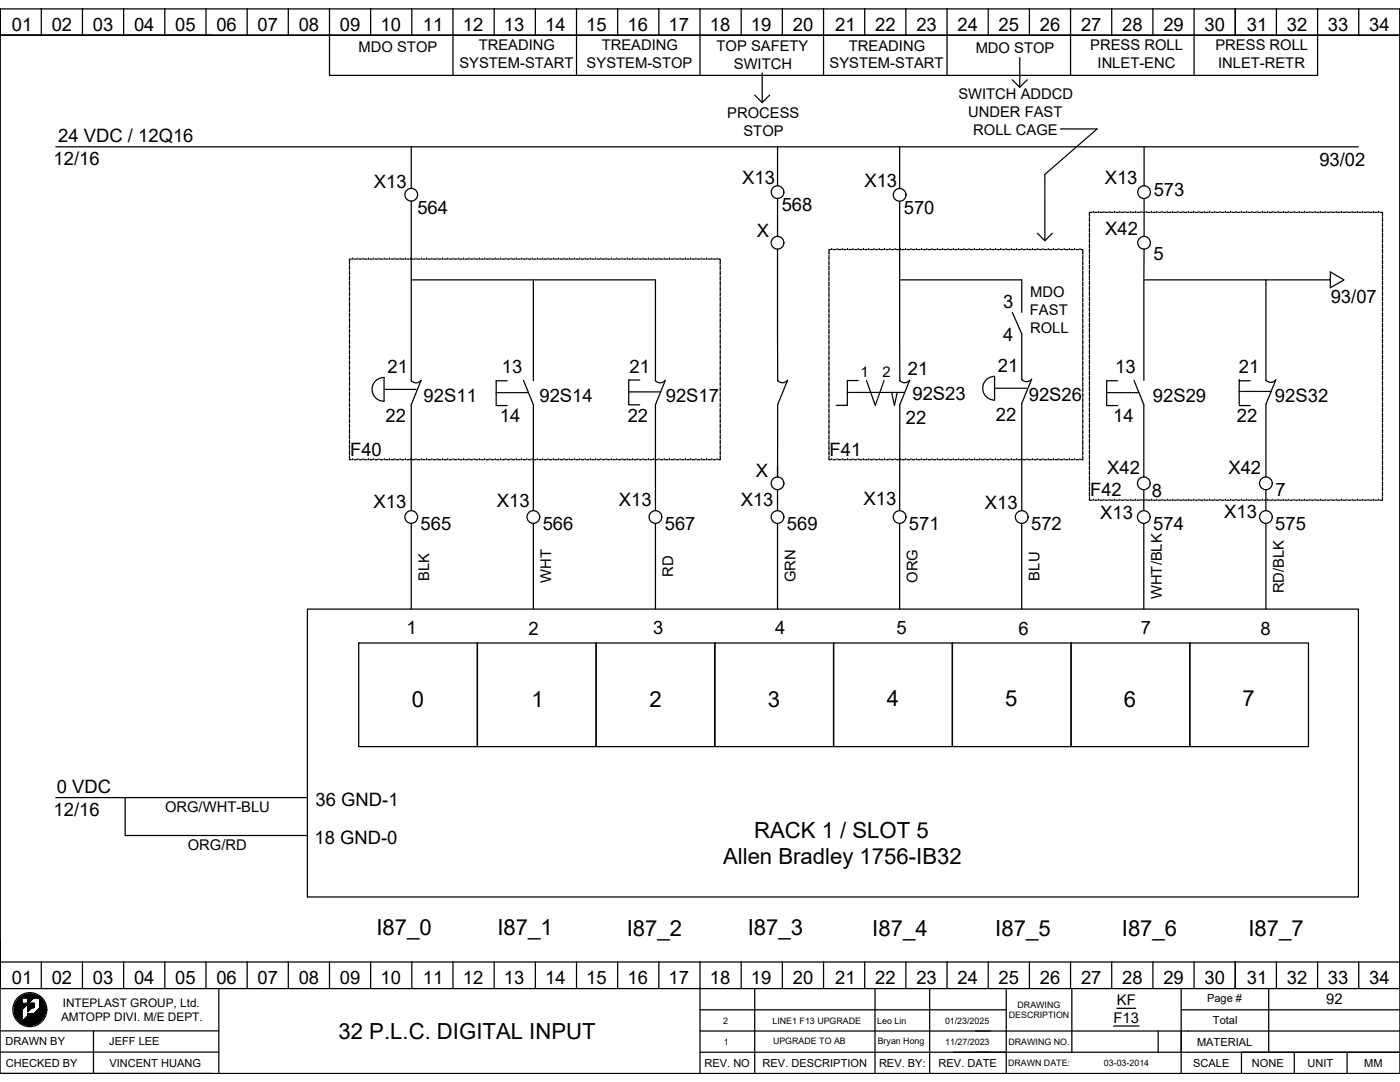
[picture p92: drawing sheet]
<svg xmlns="http://www.w3.org/2000/svg" width="279mm" height="216mm" viewBox="0 0 279 216" stroke-linecap="round" stroke-linejoin="round" font-family="sans-serif">
<defs><g id="words">
<g font-size="4.4">
<text x="82.2" y="141">0</text>
<text x="106.1" y="141">1</text>
<text x="129.6" y="141">2</text>
<text x="153.3" y="141">3</text>
<text x="177" y="141">4</text>
<text x="200.6" y="141">5</text>
<text x="224.3" y="141">6</text>
<text x="248" y="141">7</text>
<text x="150.5" y="167.1">RACK 1 / SLOT 5</text>
<text x="144.3" y="172.4">Allen Bradley 1756-IB32</text>
<text x="75.1" y="186.7">I87_0</text>
<text x="99.3" y="186.6">I87_1</text>
<text x="125.1" y="186.7">I87_2</text>
<text x="149.2" y="186.7">I87_3</text>
<text x="174.1" y="186.7">I87_4</text>
<text x="198.6" y="186.7">I87_5</text>
<text x="223.9" y="186.7">I87_6</text>
<text x="249.1" y="186.7">I87_7</text>
<text x="67.6" y="207.3">32 P.L.C. DIGITAL INPUT</text>
</g>
<g font-size="3.7">
<text x="2.3" y="6.2">01</text>
<text x="10.3" y="6.2">02</text>
<text x="18.5" y="6.2">03</text>
<text x="26.7" y="6.2">04</text>
<text x="34.9" y="6.2">05</text>
<text x="43.2" y="6.2">06</text>
<text x="51.4" y="6.2">07</text>
<text x="59.6" y="6.2">08</text>
<text x="67.8" y="6.2">09</text>
<text x="75.9" y="6.2">10</text>
<text x="84.4" y="6.2">11</text>
<text x="92.4" y="6.2">12</text>
<text x="100.6" y="6.2">13</text>
<text x="108.8" y="6.2">14</text>
<text x="117" y="6.2">15</text>
<text x="125.2" y="6.2">16</text>
<text x="133.4" y="6.2">17</text>
<text x="141.6" y="6.2">18</text>
<text x="149.9" y="6.2">19</text>
<text x="158.2" y="6.2">20</text>
<text x="166.7" y="6.2">21</text>
<text x="174.7" y="6.2">22</text>
<text x="182.9" y="6.2">23</text>
<text x="191.1" y="6.2">24</text>
<text x="199.3" y="6.2">25</text>
<text x="207.5" y="6.2">26</text>
<text x="215.7" y="6.2">27</text>
<text x="224" y="6.2">28</text>
<text x="232.2" y="6.2">29</text>
<text x="240.4" y="6.2">30</text>
<text x="248.8" y="6.2">31</text>
<text x="256.8" y="6.2">32</text>
<text x="265" y="6.2">33</text>
<text x="273.2" y="6.2">34</text>
<text x="11.6" y="28.4">24 VDC / 12Q16</text>
<text x="10.7" y="32.9">12/16</text>
<text x="263.3" y="33.2">93/02</text>
<text x="74.6" y="37.4">X13</text>
<text x="148.1" y="36.8">X13</text>
<text x="172.5" y="37.3">X13</text>
<text x="220.5" y="36.8">X13</text>
<text x="230.2" y="39.2">573</text>
<text x="83.3" y="42.7">564</text>
<text x="151" y="47.4">X</text>
<text x="156" y="42.2">568</text>
<text x="180.4" y="42.7">570</text>
<text x="220.6" y="46.8">X42</text>
<text x="230.2" y="51.9">5</text>
<text x="200.2" y="61.4">3</text>
<text x="265.6" y="60.5">93/07</text>
<text x="200.2" y="68">4</text>
<text x="77.3" y="74.4">21</text>
<text x="100.2" y="74.4">13</text>
<text x="125.7" y="74.4">21</text>
<text x="181.2" y="74.9">21</text>
<text x="199.2" y="74.1">21</text>
<text x="222.6" y="74.4">13</text>
<text x="247.2" y="74.4">21</text>
<text x="84.5" y="80.1">92S11</text>
<text x="107.7" y="80.1">92S14</text>
<text x="132.9" y="80.2">92S17</text>
<text x="182.1" y="79.9">92S23</text>
<text x="205.3" y="79.9">92S26</text>
<text x="230.1" y="80.1">92S29</text>
<text x="254.4" y="80.1">92S32</text>
<text x="76.9" y="84.2">22</text>
<text x="99.8" y="84.2">14</text>
<text x="125.3" y="84.3">22</text>
<text x="180.8" y="84.6">22</text>
<text x="198.8" y="84">22</text>
<text x="222.2" y="84.2">14</text>
<text x="246.8" y="84.2">22</text>
<text x="69.9" y="90.9">F40</text>
<text x="150.8" y="95.1">X</text>
<text x="165.6" y="90.9">F41</text>
<text x="221" y="94.5">X42</text>
<text x="245.2" y="94.5">X42</text>
<text x="74.5" y="101.4">X13</text>
<text x="99.2" y="101.1">X13</text>
<text x="123.5" y="101">X13</text>
<text x="147.8" y="100.9">X13</text>
<text x="172.3" y="100.8">X13</text>
<text x="196.6" y="101.6">X13</text>
<text x="217.5" y="99">F42</text>
<text x="229.9" y="99.1">8</text>
<text x="254.6" y="99.1">7</text>
<text x="83.9" y="105.8">565</text>
<text x="108.3" y="105.8">566</text>
<text x="132.7" y="105.8">567</text>
<text x="157" y="105.8">569</text>
<text x="181.4" y="105.8">571</text>
<text x="205.8" y="105.8">572</text>
<text x="219.6" y="103.5">X13</text>
<text x="230.1" y="105.8">574</text>
<text x="244.3" y="103.3">X13</text>
<text x="254.5" y="105.8">575</text>
<text x="81.1" y="126.6">1</text>
<text x="105.5" y="126.7">2</text>
<text x="130.3" y="126.6">3</text>
<text x="154.7" y="126.6">4</text>
<text x="178.9" y="126.6">5</text>
<text x="203.3" y="126.7">6</text>
<text x="227.7" y="126.6">7</text>
<text x="251.5" y="126.7">8</text>
<text x="11.4" y="158.3">0 VDC</text>
<text x="63" y="160.8">36 GND-1</text>
<text x="10.7" y="162.8">12/16</text>
<text x="62.7" y="168.4">18 GND-0</text>
<text x="2.3" y="196.4">01</text>
<text x="10.3" y="196.4">02</text>
<text x="18.5" y="196.4">03</text>
<text x="26.7" y="196.4">04</text>
<text x="34.9" y="196.4">05</text>
<text x="43.2" y="196.4">06</text>
<text x="51.4" y="196.4">07</text>
<text x="59.6" y="196.4">08</text>
<text x="67.8" y="196.4">09</text>
<text x="75.9" y="196.4">10</text>
<text x="84.4" y="196.4">11</text>
<text x="92.4" y="196.4">12</text>
<text x="100.6" y="196.4">13</text>
<text x="108.8" y="196.4">14</text>
<text x="117" y="196.4">15</text>
<text x="125.2" y="196.4">16</text>
<text x="133.4" y="196.4">17</text>
<text x="141.6" y="196.4">18</text>
<text x="149.9" y="196.4">19</text>
<text x="158.2" y="196.4">20</text>
<text x="166.7" y="196.4">21</text>
<text x="174.7" y="196.4">22</text>
<text x="182.9" y="196.4">23</text>
<text x="191.1" y="196.4">24</text>
<text x="199.3" y="196.4">25</text>
<text x="207.5" y="196.4">26</text>
<text x="215.7" y="196.4">27</text>
<text x="224" y="196.4">28</text>
<text x="232.2" y="196.4">29</text>
<text x="240.4" y="196.4">30</text>
<text x="248.8" y="196.4">31</text>
<text x="256.8" y="196.4">32</text>
<text x="265" y="196.4">33</text>
<text x="273.2" y="196.4">34</text>
</g>
<g font-size="2.9">
<text x="71.6" y="10.3">MDO STOP</text>
<text x="95.5" y="10">TREADING</text>
<text x="120.1" y="10">TREADING</text>
<text x="143" y="10.3">TOP SAFETY</text>
<text x="169.4" y="10.1">TREADING</text>
<text x="194.7" y="10.6">MDO STOP</text>
<text x="217.6" y="10">PRESS ROLL</text>
<text x="242.6" y="10">PRESS ROLL</text>
<text x="91.7" y="13.6">SYSTEM-START</text>
<text x="117.1" y="13.6">SYSTEM-STOP</text>
<text x="146.5" y="13.8">SWITCH</text>
<text x="165.6" y="13.7">SYSTEM-START</text>
<text x="219" y="13.5">INLET-ENC</text>
<text x="243.1" y="13.5">INLET-RETR</text>
<text x="145.2" y="23.6">PROCESS</text>
<text x="191.3" y="19.7">SWITCH ADDCD</text>
<text x="193.2" y="23.3">UNDER FAST</text>
<text x="148.4" y="27.1">STOP</text>
<text x="194.2" y="26.8">ROLL CAGE</text>
<text x="205.6" y="59.3">MDO</text>
<text x="205.6" y="62.9">FAST</text>
<text x="205.6" y="66.4">ROLL</text>
<text x="171.7" y="75.3">1</text>
<text x="176.1" y="75.2">2</text>
<text x="85.6" y="115.9" transform="rotate(-90 85.6 115.9)">BLK</text>
<text x="110" y="116.3" transform="rotate(-90 110 116.3)">WHT</text>
<text x="134.4" y="115.2" transform="rotate(-90 134.4 115.2)">RD</text>
<text x="158.8" y="116.2" transform="rotate(-90 158.8 116.2)">GRN</text>
<text x="183.1" y="116.3" transform="rotate(-90 183.1 116.3)">ORG</text>
<text x="207.5" y="115.8" transform="rotate(-90 207.5 115.8)">BLU</text>
<text x="231.9" y="119.5" transform="rotate(-90 231.9 119.5)">WHT/BLK</text>
<text x="256.2" y="118.4" transform="rotate(-90 256.2 118.4)">RD/BLK</text>
<text x="32.9" y="162.1">ORG/WHT-BLU</text>
<text x="37.5" y="169.7">ORG/RD</text>
<text x="222.9" y="200.6">KF</text>
<text x="264.7" y="200.4">92</text>
<text x="222.2" y="204.1">F13</text>
</g>
<g font-size="2.4">
<text x="12.2" y="203.7">AMTOPP DIVI. M/E DEPT.</text>
<text x="12.5" y="200.9">INTEPLAST GROUP, Ltd.</text>
</g>
<g font-size="2.2">
<text x="240.9" y="200">Page #</text>
<text x="1.1" y="208.6">DRAWN BY</text>
<text x="21.8" y="208.6">JEFF LEE</text>
<text x="238.9" y="208.6">MATERIAL</text>
<text x="242.1" y="204.4">Total</text>
<text x="1.1" y="212.9">CHECKED BY</text>
<text x="21.8" y="212.8">VINCENT HUANG</text>
<text x="140.6" y="212.9">REV. NO</text>
<text x="152.2" y="212.9">REV. DESCRIPTION</text>
<text x="175.4" y="212.9">REV. BY:</text>
<text x="187.3" y="212.9">REV. DATE</text>
<text x="238.1" y="212.9">SCALE</text>
<text x="249.8" y="212.9">NONE</text>
<text x="260.9" y="212.9">UNIT</text>
<text x="272.3" y="212.9">MM</text>
</g>
<g font-size="1.8">
<text x="201.3" y="203.2">DESCRIPTION</text>
<text x="203.1" y="201.1">DRAWING</text>
<text x="144.3" y="204.4">2</text>
<text x="144.4" y="208.5">1</text>
<text x="154.2" y="204.3">LINE1 F13 UPGRADE</text>
<text x="154.3" y="208.4">UPGRADE TO AB</text>
<text x="175.1" y="204.3">Leo Lin</text>
<text x="175.2" y="208.3">Bryan Hong</text>
<text x="188.6" y="204.3">01/23/2025</text>
<text x="188.6" y="208.4">11/27/2023</text>
<text x="201.3" y="208.5">DRAWING NO.</text>
<text x="201.2" y="212.7">DRAWN DATE:</text>
<text x="220.3" y="212.7">03-03-2014</text>
</g>
</g></defs>
<g fill="none" stroke="#000" stroke-width=".25">
<path d="M0 1.8h279.4v212.4h-279.4zM0 7v-5.2v5.2M0 7v185v-4.3M8.2 1.7v5.3M16.5 1.7v5.3M24.7 1.7v5.3M32.9 1.7v5.3M41.1 1.7v5.3M42.4 7h-42.4h279.4M49.3 1.7v5.3M57.5 1.7v5.3M65.8 1.7v13.3h197.2v-13.3"/>
<path d="M74 1.7v5.3M82.2 1.7v5.3M90.4 1.7v13.3M98.6 1.7v5.3M106.8 1.7v5.3M115.1 1.7v13.3M123.3 1.7v5.3M131.5 1.7v5.3M139.7 1.7v13.3M147.9 1.7v5.3M150.6 19l1.5 1.5M152.1 14.6v5.9l1.5-1.5"/>
<path d="M156.1 1.7v5.3M164.4 1.7v13.3M172.6 1.7v5.3M180.8 1.7v5.3M189 1.7v13.3M197.2 1.7v5.3M202 15.9l1.5 1.5 1.5-1.5M203.5 11.5v5.9M205.4 1.7v5.3M213.7 1.7v13.3M221.9 1.7v5.3M230.1 1.7v5.3"/>
<path d="M238.3 1.7v13.3M246.5 1.7v5.3M254.7 1.7v5.3M271.2 1.7v5.3M279.4 1.8v195.5h-279.4v-5.3h279.4M11.1 29.3h260M82.1 29.3v8.3M155.2 29.3v7.8M155.2 39.6v7.6M179.5 29.3v8.3M208.5 35.2v.2M208.5 35.6v.2"/>
<path d="M208.5 35.9v.3M208.5 36.3v.3M208.5 36.7v.3M208.5 37.1v.3M208.5 37.5v.3M208.5 37.9v.3M208.5 38.3v.3M208.5 38.7v.3M208.5 39.1v.3M208.5 39.5v.3M208.5 39.9v.3M208.8 34.6l-.3 .2v.2"/>
<path d="M209.1 34.3l-.2 .2M209.4 34.1l-.2 .1M209.7 33.8l-.2 .2M210 33.6l-.2 .1M210.3 33.3l-.2 .2M210.6 33l-.2 .2M210.9 32.8l-.2 .1M211.2 32.5l-.2 .2M211.4 32.3l-.1 .1M211.6 25.7h.3M211.7 32l-.1 .2M212 25.7h.3"/>
<path d="M212 31.7l-.2 .2M212.3 31.5l-.2 .1M212.4 25.7h.3M212.6 31.2l-.2 .2M212.8 25.7h.3M212.9 31l-.2 .1M213.2 25.7h.2M213.2 30.7l-.2 .2M213.5 30.4l-.2 .2M213.6 25.7h.2M213.8 30.2l-.2 .2M214 25.7h.2"/>
<path d="M214.1 29.9l-.2 .2M214.4 25.7h.2M214.4 29.7l-.2 .1M214.7 29.4l-.2 .2M214.8 25.7h.2M215 29.1l-.2 .2M215.2 25.7h.2M215.3 28.9l-.2 .2M215.6 25.7h.2M215.6 28.6l-.2 .2M215.9 28.4l-.2 .1M215.9 25.7h.3"/>
<path d="M216.2 28.1l-.2 .2M216.3 25.7h.3M216.5 27.8l-.2 .2M216.7 25.7h.3M216.8 27.6l-.2 .2M217.1 27.3l-.2 .2M217.1 25.7h.3M217.4 27.1l-.2 .1M217.5 25.7h.3M217.7 26.8l-.2 .2M217.9 25.7h.3M218 26.5l-.2 .2"/>
<path d="M218.3 26.3l-.2 .2M218.3 25.7h.3M218.6 26l-.2 .2M218.7 25.7h.2l-.2 .2M228.3 29.3v7.8M228.3 39.6v7.6M69.7 52.7h.1M69.7 53.8h.1M69.7 54.8h.1M69.7 55.9h.1M69.7 57h.1M69.7 58h.1"/>
<path d="M69.7 59.1h.1M69.7 53v.5M69.7 54.1v.5M69.7 55.1v.5M69.7 56.2v.5M69.7 57.2v.5M69.7 58.3v.5M69.7 59.3v.6M70.1 51.7h-.4v.8M70.4 51.7h.1M70.6 51.7h.6M71.4 51.7h.1"/>
<path d="M71.7 51.7h.5M72.5 51.7h.1M72.7 51.7h.6M73.5 51.7h.1M73.8 51.7h.5M74.6 51.7h.1M74.9 51.7h.5M75.6 51.7h.1M75.9 51.7h.5M76.7 51.7h.1M77 51.7h.5M77.8 51.7h.1"/>
<path d="M78 51.7h.5M78.8 51.7h.1M79.1 51.7h.5M79.9 51.7h.1M80.1 51.7h.6M80.9 51.7h.1M81.2 51.7h.5M82 51.7h.1M82.1 55.8v20.2a1.29 1.29 0 0 0 1.9-.1l-1.9 4.9v21.1M82.1 40.1v15.7h48.7v20.2a1.29 1.29 0 0 0 2-.1l-2 4.9v21.1M82.2 51.7h.6M83 51.7h.1"/>
<path d="M83.3 51.7h.5M84.1 51.7h.1M84.3 51.7h.6M85.1 51.7h.1M85.4 51.7h.5M86.2 51.7h.1M86.4 51.7h.6M87.2 51.7h.1M87.5 51.7h.5M88.3 51.7h.1M88.6 51.7h.5M89.3 51.7h.1"/>
<path d="M89.6 51.7h.5M90.4 51.7h.1M90.7 51.7h.5M91.5 51.7h.1M91.7 51.7h.5M92.5 51.7h.1M92.8 51.7h.5M93.6 51.7h.1M93.8 51.7h.6M94.6 51.7h.1M94.9 51.7h.5M95.7 51.7h.1"/>
<path d="M95.9 51.7h.6M96.7 51.7h.1M97 51.7h.5M97.8 51.7h.1M98 51.7h.6M98.8 51.7h.1M99.1 51.7h.5M99.9 51.7h.1M100.2 51.7h.5M100.9 51.7h.1M101.2 51.7h.5M102 51.7h.1"/>
<path d="M102.3 51.7h.5M103.1 51.7h.1M103.3 51.7h.5M104.1 51.7h.1M104.4 51.7h.5M105.2 51.7h.1M105.4 51.7h.5M106.2 51.7h.1M106.4 55.8v20.2M106.5 51.7h.5M107.3 51.7h.1M107.5 51.7h.6"/>
<path d="M108.3 51.7h.1M108.6 51.7h.5M109.4 51.7h.1M109.6 51.7h.6M110.4 51.7h.1M110.7 51.7h.5M111.5 51.7h.1M111.7 51.7h.6M112.5 51.7h.1M112.8 51.7h.5M113.6 51.7h.1M113.9 51.7h.5"/>
<path d="M114.6 51.7h.1M114.9 51.7h.5M115.7 51.7h.1M116 51.7h.5M116.8 51.7h.1M117 51.7h.5M117.8 51.7h.1M118.1 51.7h.5M118.9 51.7h.1M119.1 51.7h.6M119.9 51.7h.1M120.2 51.7h.5"/>
<path d="M121 51.7h.1M121.2 51.7h.6M122 51.7h.1M122.3 51.7h.5M123.1 51.7h.1M123.3 51.7h.6M124.1 51.7h.1M124.4 51.7h.5M125.2 51.7h.1M125.5 51.7h.5M126.2 51.7h.1M126.5 51.7h.5"/>
<path d="M127.3 51.7h.1M127.6 51.7h.5M128.4 51.7h.1M128.6 51.7h.5M129.4 51.7h.1M129.7 51.7h.5M130.5 51.7h.1M130.7 51.7h.6M131.5 51.7h.1M131.8 51.7h.5M132.6 51.7h.1M132.8 51.7h.6"/>
<path d="M133.6 51.7h.1M133.9 51.7h.5M134.7 51.7h.1M134.9 51.7h.6M135.7 51.7h.1M136 51.7h.5M136.8 51.7h.1M137 51.7h.6M137.8 51.7h.1M138.1 51.7h.5M138.9 51.7h.1M139.2 51.7h.5"/>
<path d="M139.9 51.7h.1M140.2 51.7h.5M141 51.7h.1M141.3 51.7h.5M142.1 51.7h.1M142.3 51.7h.5M143.1 51.7h.1M143.4 51.7h.3v.8M143.7 59.1h.1M143.7 58h.1M143.7 57h.1M143.7 55.9h.1"/>
<path d="M143.7 54.8h.1M143.7 53.8h.1M143.7 52.7h.1M143.7 53v.5M143.7 54.1v.5M143.7 55.1v.5M143.7 56.2v.5M143.7 57.2v.5M143.7 58.3v.5M143.7 59.3v.6M155.2 49.7v26.3a1.29 1.29 0 0 0 2-.1l-2 4.8v14.5M165.4 50.7h.1"/>
<path d="M165.4 51.8h.1M165.4 52.8h.1M165.4 53.9h.1M165.4 54.9h.1M165.4 56h.1M165.4 57.1h.1M165.4 58.1h.1M165.4 59.2h.1M165.4 51v.5M165.4 52v.6M165.4 53.1v.5M165.4 54.2v.5"/>
<path d="M165.4 55.2v.5M165.4 56.3v.5M165.4 57.3v.5M165.4 58.4v.5M165.4 59.4v.6M165.7 49.8h-.3v.7M166 49.8h.1M166.3 49.8h.5M167 49.8h.1M167.3 49.8h.5M168.1 49.8h.1M168.4 49.8h.5"/>
<path d="M169.2 49.8h.1M169.4 49.8h.5M170.2 49.8h.1M170.5 49.8h.5M171.3 49.8h.1M171.5 49.8h.6M172.3 49.8h.1M172.6 49.8h.5M173.4 49.8h.1M173.6 49.8h.6M174.4 49.8h.1M174.7 49.8h.5"/>
<path d="M175.5 49.8h.1M175.7 49.8h.6M176.5 49.8h.1M176.8 49.8h.5M177.6 49.8h.1M177.9 49.8h.5M178.6 49.8h.1M178.9 49.8h.5M179.5 40.2v15.4M179.7 49.8h.1M180 49.8h.5M180.8 49.8h.1"/>
<path d="M181 49.8h.5M181.8 49.8h.1M182.1 49.8h.5M182.9 49.8h.1M183.1 49.8h.5M183.9 49.8h.1M184.2 49.8h.5M185 49.8h.1M185.2 49.8h.6M186 49.8h.1M186.3 49.8h.5M187.1 49.8h.1"/>
<path d="M187.3 49.8h.6M188.1 49.8h.1M188.4 49.8h.5M189.2 49.8h.1M189.4 49.8h.6M190.2 49.8h.1M190.5 49.8h.5M191.3 49.8h.1M191.6 49.8h.5M192.3 49.8h.1M192.6 49.8h.5M193.4 49.8h.1"/>
<path d="M193.7 49.8h.5M194.5 49.8h.1M194.7 49.8h.5M195.5 49.8h.1M195.8 49.8h.5M196.6 49.8h.1M196.8 49.8h.6M197.6 49.8h.1M197.9 49.8h.5M198.7 49.8h.1M198.9 49.8h.6M199.7 49.8h.1"/>
<path d="M200 49.8h.5M200.8 49.8h.1M201 49.8h.6M201.8 49.8h.1M202.1 49.8h.5M202.9 49.8h.1M203.2 49.8h.5M203.9 49.8h.1M204.2 49.8h.5M205 49.8h.1M205.3 49.8h.5M206.1 49.8h.1"/>
<path d="M206.3 49.8h.5M207 46.5l1.5 1.5 1.5-1.5M207.1 49.8h.1M207.4 49.8h.5M208.2 49.8h.1M208.4 49.8h.6M208.5 40.3v.3M208.5 40.7v.3M208.5 41.1v.2M208.5 41.5v.2M208.5 41.9v.2M208.5 42.3v.2"/>
<path d="M208.5 42.7v.2M208.5 43.1v.2M208.5 43.5v.2M208.5 43.9v.2M208.5 44.2v.3M208.5 44.6v.3M208.5 45v.3M208.5 45.4v.3M208.5 45.8v.3M208.5 46.2v.3M208.5 46.6v.3M208.5 47v.3"/>
<path d="M208.5 47.4v.3M208.5 47.8v.2M209.2 49.8h.1M209.5 49.8h.5M210.3 49.8h.1M210.5 49.8h.6M211.3 49.8h.1M211.6 49.8h.5M212.4 49.8h.1M212.6 49.8h.6M213.4 49.8h.1M213.7 49.8h.5"/>
<path d="M214.5 49.8h.1M214.7 49.8h.6M215.5 49.8h.1M215.8 49.8h.3v.7M216.1 59.2h.1M216.1 58.1h.1M216.1 57.1h.1M216.1 56h.1M216.1 54.9h.1M216.1 53.9h.1M216.1 52.8h.1M216.1 51.8h.1"/>
<path d="M216.1 50.7h.1M216.1 51v.5M216.1 52v.6M216.1 53.1v.5M216.1 54.2v.5M216.1 55.2v.5M216.1 56.3v.5M216.1 57.3v.5M216.1 58.4v.5M216.1 59.4v.6M217.4 43.2h.1M217.4 44.2h.1"/>
<path d="M217.4 45.3h.1M217.4 46.3h.1M217.4 47.4h.1M217.4 48.4h.1M217.4 49.5h.1M217.4 50.5h.1M217.4 51.6h.1M217.4 52.6h.1M217.4 53.7h.1M217.4 54.8h.1M217.4 55.8h.1M217.4 56.9h.1"/>
<path d="M217.4 57.9h.1M217.4 59h.1M217.4 43.4v.5M217.4 44.5v.5M217.4 45.5v.6M217.4 46.6v.5M217.4 47.6v.6M217.4 48.7v.5M217.4 49.7v.6M217.4 50.8v.5M217.4 51.9v.5M217.4 52.9v.5"/>
<path d="M217.4 54v.5M217.4 55v.5M217.4 56.1v.5M217.4 57.1v.6M217.4 58.2v.5M217.4 59.2v.6M217.9 42.4h-.5v.5M218.2 42.4h.1M218.5 42.4h.5M219.3 42.4h.1M219.5 42.4h.5M220.3 42.4h.1"/>
<path d="M220.6 42.4h.5M221.4 42.4h.1M221.6 42.4h.6M222.4 42.4h.1M222.7 42.4h.5M223.5 42.4h.1M223.7 42.4h.6M224.5 42.4h.1M224.8 42.4h.5M225.6 42.4h.1M225.8 42.4h.6M226.6 42.4h.1"/>
<path d="M226.9 42.4h.5M227.7 42.4h.1M228 42.4h.5M228.3 49.7v5.9M228.7 42.4h.1M229 42.4h.5M229.8 42.4h.1M230.1 42.4h.5M230.8 42.4h.1M231.1 42.4h.5M231.9 42.4h.1M232.2 42.4h.5"/>
<path d="M233 42.4h.1M233.2 42.4h.5M234 42.4h.1M234.3 42.4h.5M235.1 42.4h.1M235.3 42.4h.6M236.1 42.4h.1M236.4 42.4h.5M237.2 42.4h.1M237.4 42.4h.6M238.2 42.4h.1M238.5 42.4h.5"/>
<path d="M239.3 42.4h.1M239.5 42.4h.6M240.3 42.4h.1M240.6 42.4h.5M241.4 42.4h.1M241.7 42.4h.5M242.4 42.4h.1M242.7 42.4h.5M243.5 42.4h.1M243.8 42.4h.5M244.6 42.4h.1M244.8 42.4h.5"/>
<path d="M245.6 42.4h.1M245.9 42.4h.5M246.7 42.4h.1M246.9 42.4h.6M247.7 42.4h.1M248 42.4h.5M248.8 42.4h.1M249 42.4h.6M249.8 42.4h.1M250.1 42.4h.5M250.9 42.4h.1M251.1 42.4h.6"/>
<path d="M251.9 42.4h.1M252.2 42.4h.5M252.6 55.8h-24.3v20.1M252.6 55.8v20.1a1.31 1.31 0 0 0 2-.1l-2 4.9v14.5M252.6 55.8h12.9v-1.5l2.7 1.5-2.7 1.6v-1.6M253 42.4h.1M253.3 42.4h.5M254 42.4h.1M254.3 42.4h.5M255.1 42.4h.1M255.4 42.4h.5M256.2 42.4h.1"/>
<path d="M256.4 42.4h.5M257.2 42.4h.1M257.5 42.4h.5M258.3 42.4h.1M258.5 42.4h.5M259.3 42.4h.1M259.6 42.4h.5M260.4 42.4h.1M260.6 42.4h.6M261.4 42.4h.1M261.7 42.4h.5M262.5 42.4h.1"/>
<path d="M262.7 42.4h.6M263.5 42.4h.1M263.8 42.4h.5M264.6 42.4h.1M264.8 42.4h.6M265.6 42.4h.1M265.9 42.4h.5M266.7 42.4h.1M267 42.4h.5M267.7 42.4h.1M268 42.4h.5M268.8 42.4h.1"/>
<path d="M269.1 42.4h.5M269.9 42.4h.1M270.1 42.4h.5M270.9 42.4h.1M271.2 42.4h.5M272 42.4h.1M272.2 42.4h.6M273 42.4h.1M273.3 42.4h.5M274.1 42.4h.1M274.3 42.4h.6M275.1 42.4h.1"/>
<path d="M275.4 42.4h.5v.5M275.9 59h.1M275.9 57.9h.1M275.9 56.9h.1M275.9 55.8h.1M275.9 54.8h.1M275.9 53.7h.1M275.9 52.6h.1M275.9 51.6h.1M275.9 50.5h.1M275.9 49.5h.1M275.9 48.4h.1"/>
<path d="M275.9 47.4h.1M275.9 46.3h.1M275.9 45.3h.1M275.9 44.2h.1M275.9 43.2h.1M275.9 43.4v.5M275.9 44.5v.5M275.9 45.5v.6M275.9 46.6v.5M275.9 47.6v.6M275.9 48.7v.5M275.9 49.7v.6"/>
<path d="M275.9 50.8v.5M275.9 51.9v.5M275.9 52.9v.5M275.9 54v.5M275.9 55v.5M275.9 56.1v.5M275.9 57.1v.6M275.9 58.2v.5M275.9 59.2v.6M69.7 60.1h.1M69.7 61.2h.1M69.7 62.2h.1"/>
<path d="M69.7 63.3h.1M69.7 64.3h.1M69.7 65.4h.1M69.7 66.4h.1M69.7 67.5h.1M69.7 68.5h.1M69.7 69.6h.1M69.7 70.7h.1M69.7 71.7h.1M69.7 72.8h.1M69.7 73.8h.1M69.7 74.9h.1"/>
<path d="M69.7 75.9h.1M69.7 77h.1M69.7 78h.1M69.7 79.1h.1M69.7 60.4v.5M69.7 61.4v.6M69.7 62.5v.5M69.7 63.5v.6M69.7 64.6v.5M69.7 65.6v.6M69.7 66.7v.5M69.7 67.8v.5"/>
<path d="M69.7 68.8v.5M69.7 69.9v.5M69.7 70.9v.5M69.7 72v.5M69.7 73v.6M69.7 74.1v.5M69.7 75.1v.6M69.7 76.2v.5M69.7 77.2v.6M69.7 78.3v.5M69.7 79.4v.5M74.9 76.1a2.37 2.37 0 0 1 1.7-.8v4.8a2.37 2.37 0 0 1-2.1-1.4 2.37 2.37 0 0 1 .4-2.6z"/>
<path d="M76.6 77.7h.2M77 77.7h.2M77.4 77.7h.2M77.7 77.7h.3M78.1 77.7h.3M78.5 77.7h.3M78.9 77.7h.3M79.3 77.7h.3M79.7 77.7h.3M80.1 77.7h.3M80.5 77.7h.3M80.9 77.7h.3"/>
<path d="M81.3 77.7h.3M81.7 77.7h.3M82.1 77.7h.3M82.5 77.7h.3M82.9 77.7h.2M99 78.3h.2M99.3 78.3h.3M99.7 78.3h.3M100.1 78.3h.3M100.5 78.3h.3M100.9 78.3h.3M101.2 76h-2.2v4.9h2.2"/>
<path d="M101.3 78.3h.3M101.7 78.3h.3M102.1 78.3h.3M102.5 78.3h.3M102.9 78.3h.2M103.3 78.3h.2M103.7 78.3h.2M104.1 78.3h.2M104.5 78.3h.2M104.5 75.9l1.9 4.9v21.1M104.9 78.3h.2M105.3 78.3h.1"/>
<path d="M125.5 78.2h.1M125.8 78.2h.2M126.2 78.2h.2M126.6 78.2h.2M127 78.2h.2M127.4 78.2h.2M127.7 75.8h-2.2v5h2.2M127.8 78.2h.2M128.1 78.2h.3M128.5 78.2h.3M128.9 78.2h.3M129.3 78.2h.3"/>
<path d="M129.7 78.2h.3M130.1 78.2h.3M130.5 78.2h.3M130.9 78.2h.3M131.3 78.2h.3M131.7 78.2h.2M143.7 79.1h.1M143.7 78h.1M143.7 77h.1M143.7 75.9h.1M143.7 74.9h.1M143.7 73.8h.1"/>
<path d="M143.7 72.8h.1M143.7 71.7h.1M143.7 70.7h.1M143.7 69.6h.1M143.7 68.5h.1M143.7 67.5h.1M143.7 66.4h.1M143.7 65.4h.1M143.7 64.3h.1M143.7 63.3h.1M143.7 62.2h.1M143.7 61.2h.1"/>
<path d="M143.7 60.1h.1M143.7 60.4v.5M143.7 61.4v.6M143.7 62.5v.5M143.7 63.5v.6M143.7 64.6v.5M143.7 65.6v.6M143.7 66.7v.5M143.7 67.8v.5M143.7 68.8v.5M143.7 69.9v.5M143.7 70.9v.5"/>
<path d="M143.7 72v.5M143.7 73v.6M143.7 74.1v.5M143.7 75.1v.6M143.7 76.2v.5M143.7 77.2v.6M143.7 78.3v.5M143.7 79.4v.5M165.4 60.2h.1M165.4 61.3h.1M165.4 62.3h.1M165.4 63.4h.1"/>
<path d="M165.4 64.4h.1M165.4 65.5h.1M165.4 66.5h.1M165.4 67.6h.1M165.4 68.7h.1M165.4 69.7h.1M165.4 70.8h.1M165.4 71.8h.1M165.4 72.9h.1M165.4 73.9h.1M165.4 75h.1M165.4 76h.1"/>
<path d="M165.4 77.1h.1M165.4 78.1h.1M165.4 79.2h.1M165.4 60.5v.5M165.4 61.5v.6M165.4 62.6v.5M165.4 63.6v.6M165.4 64.7v.5M165.4 65.8v.5M165.4 66.8v.5M165.4 67.9v.5M165.4 68.9v.5"/>
<path d="M165.4 70v.5M165.4 71v.6M165.4 72.1v.5M165.4 73.1v.6M165.4 74.2v.5M165.4 75.2v.6M165.4 76.3v.5M165.4 77.3v.6M165.4 78.4v.5M165.4 79.5v.5M169.1 78.3h.3M169.6 78.3h.2"/>
<path d="M170 78.3h.2M170.4 78.3h.2M170.7 78.3h.3M171.1 78.3h.3M171.3 75.9h-2.2v5h-2.2M171.5 78.3h.3M171.9 78.3h.3M172.3 78.3h.3M172.7 78.3h.3M172.9 75.9l1.8 5v-.2M173.1 78.3h.3M173.5 78.3h.3"/>
<path d="M173.9 78.3h.3M174.3 78.3h.3M174.7 78.3h.3M175 80l-.1 .2M175.1 78.3h.3M175.1 79.6v.2M175.3 79.2l-.1 .3M175.4 78.8l-.1 .3M175.5 78.3h.3M175.5 78.5l-.1 .2M175.7 78.1l-.1 .2M175.8 77.7l-.1 .3"/>
<path d="M175.9 78.3h.2M175.9 77.4l-.1 .2M176.1 77l-.1 .2M176.2 76.6l-.1 .3M176.3 78.3h.2M176.3 76.2l-.1 .3M176.4 75.9v.2M176.7 78.3h.2M177.1 78.3h.2M177.5 78.3h.2M177.9 78.3h.2M177.9 78.3l.6 2.6 .6-2.6h.2"/>
<path d="M178.3 78.3h.2M178.7 78.3h.2M179.4 78.3h.3M179.8 78.3h.3M180.2 78.3h.4M196.7 75.9a2.37 2.37 0 0 1 1.8-.8v4.7a2.37 2.37 0 0 1-2.2-1.4 2.37 2.37 0 0 1 .4-2.5zM198.5 77.5h.2M198.8 77.5h.3M199.2 77.5h.3M199.6 77.5h.3M200 77.5h.2M200.4 77.5h.2"/>
<path d="M200.8 77.5h.2M201.2 77.5h.2M201.6 77.5h.2M202 77.5h.2M202 62.3l1.9 4.3v9.1a1.29 1.29 0 0 0 2 0M202.4 77.5h.2M202.8 77.5h.2M203.1 77.5h.3M203.5 77.5h.3M203.9 62.3v-6.5h-24.4l.1 20.2a1.3 1.3 0 0 0 1.9-.1l-1.9 4.8-.1 21.2M203.9 77.5h.3M204.3 77.5h.3"/>
<path d="M204.7 77.5h.2M205.9 75.7l-2 4.8v21.4M216.1 79.2h.1M216.1 78.1h.1M216.1 77.1h.1M216.1 76h.1M216.1 75h.1M216.1 73.9h.1M216.1 72.9h.1M216.1 71.8h.1M216.1 70.8h.1M216.1 69.7h.1"/>
<path d="M216.1 68.7h.1M216.1 67.6h.1M216.1 66.5h.1M216.1 65.5h.1M216.1 64.4h.1M216.1 63.4h.1M216.1 62.3h.1M216.1 61.3h.1M216.1 60.2h.1M216.1 60.5v.5M216.1 61.5v.6M216.1 62.6v.5"/>
<path d="M216.1 63.6v.6M216.1 64.7v.5M216.1 65.8v.5M216.1 66.8v.5M216.1 67.9v.5M216.1 68.9v.5M216.1 70v.5M216.1 71v.6M216.1 72.1v.5M216.1 73.1v.6M216.1 74.2v.5M216.1 75.2v.6"/>
<path d="M216.1 76.3v.5M216.1 77.3v.6M216.1 78.4v.5M216.1 79.5v.5M217.4 60h.1M217.4 61.1h.1M217.4 62.1h.1M217.4 63.2h.1M217.4 64.2h.1M217.4 65.3h.1M217.4 66.3h.1M217.4 67.4h.1"/>
<path d="M217.4 68.5h.1M217.4 69.5h.1M217.4 70.6h.1M217.4 71.6h.1M217.4 72.7h.1M217.4 73.7h.1M217.4 74.8h.1M217.4 75.8h.1M217.4 76.9h.1M217.4 77.9h.1M217.4 79h.1M217.4 60.3v.5"/>
<path d="M217.4 61.3v.6M217.4 62.4v.5M217.4 63.4v.6M217.4 64.5v.5M217.4 65.6v.5M217.4 66.6v.5M217.4 67.7v.5M217.4 68.7v.5M217.4 69.8v.5M217.4 70.8v.6M217.4 71.9v.5M217.4 72.9v.6"/>
<path d="M217.4 74v.5M217.4 75v.6M217.4 76.1v.5M217.4 77.2v.5M217.4 78.2v.5M217.4 79.3v.5M220.9 78.3h.1M221.2 78.3h.2M221.6 78.3h.2M222 78.3h.2M222.3 78.3h.3M222.7 78.3h.3"/>
<path d="M223 76h-2.1v4.9h2.1M223.1 78.3h.3M223.5 78.3h.3M223.9 78.3h.3M224.3 78.3h.3M224.7 78.3h.3M225.1 78.3h.3M225.5 78.3h.3M225.9 78.3h.3M226.3 78.3h.3M226.3 75.9l2 4.9v14.4M226.7 78.3h.3"/>
<path d="M227.1 78.3h.2M247.3 78.1h.2M247.3 76h2.2M247.3 75.7v5M247.6 78.1h.3M248 78.1h.3M248.4 78.1h.3M248.8 78.1h.3M249.2 78.1h.3M249.6 78.1h.3M250 78.1h.2M250.4 78.1h.2"/>
<path d="M250.8 78.1h.2M251.2 78.1h.2M251.6 78.1h.2M252 78.1h.2M252.4 78.1h.2M252.8 78.1h.2M253.1 78.1h.3M253.5 78.1h.2M275.9 79h.1M275.9 77.9h.1M275.9 76.9h.1M275.9 75.8h.1"/>
<path d="M275.9 74.8h.1M275.9 73.7h.1M275.9 72.7h.1M275.9 71.6h.1M275.9 70.6h.1M275.9 69.5h.1M275.9 68.5h.1M275.9 67.4h.1M275.9 66.3h.1M275.9 65.3h.1M275.9 64.2h.1M275.9 63.2h.1"/>
<path d="M275.9 62.1h.1M275.9 61.1h.1M275.9 60h.1M275.9 60.3v.5M275.9 61.3v.6M275.9 62.4v.5M275.9 63.4v.6M275.9 64.5v.5M275.9 65.6v.5M275.9 66.6v.5M275.9 67.7v.5M275.9 68.7v.5"/>
<path d="M275.9 69.8v.5M275.9 70.8v.6M275.9 71.9v.5M275.9 72.9v.6M275.9 74v.5M275.9 75v.6M275.9 76.1v.5M275.9 77.2v.5M275.9 78.2v.5M275.9 79.3v.5M69.7 80.1h.1M69.7 81.2h.1"/>
<path d="M69.7 82.3h.1M69.7 83.3h.1M69.7 84.4h.1M69.7 85.4h.1M69.7 86.5h.1M69.7 87.5h.1M69.7 88.6h.1M69.7 89.6h.1M69.7 90.7h.1M69.7 91v.7h.4M69.7 80.4v.5M69.7 81.5v.5"/>
<path d="M69.7 82.5v.5M69.7 83.6v.5M69.7 84.6v.6M69.7 85.7v.5M69.7 86.7v.6M69.7 87.8v.5M69.7 88.8v.6M69.7 89.9v.5M70.4 91.7h.1M70.6 91.7h.6M71.4 91.7h.1M71.7 91.7h.5"/>
<path d="M72.5 91.7h.1M72.7 91.7h.6M73.5 91.7h.1M73.8 91.7h.5M74.6 91.7h.1M74.9 91.7h.5M75.6 91.7h.1M75.9 91.7h.5M76.7 91.7h.1M77 91.7h.5M77.8 91.7h.1M78 91.7h.5"/>
<path d="M78.8 91.7h.1M79.1 91.7h.5M79.9 91.7h.1M80.1 91.7h.6M80.9 91.7h.1M81.2 91.7h.5M82 91.7h.1M82.2 91.7h.6M83 91.7h.1M83.3 91.7h.5M84.1 91.7h.1M84.3 91.7h.6"/>
<path d="M85.1 91.7h.1M85.4 91.7h.5M86.2 91.7h.1M86.4 91.7h.6M87.2 91.7h.1M87.5 91.7h.5M88.3 91.7h.1M88.6 91.7h.5M89.3 91.7h.1M89.6 91.7h.5M90.4 91.7h.1M90.7 91.7h.5"/>
<path d="M91.5 91.7h.1M91.7 91.7h.5M92.5 91.7h.1M92.8 91.7h.5M93.6 91.7h.1M93.8 91.7h.6M94.6 91.7h.1M94.9 91.7h.5M95.7 91.7h.1M95.9 91.7h.6M96.7 91.7h.1M97 91.7h.5"/>
<path d="M97.8 91.7h.1M98 91.7h.6M98.8 91.7h.1M99.1 91.7h.5M99.9 91.7h.1M100.2 91.7h.5M100.9 91.7h.1M101.2 91.7h.5M102 91.7h.1M102.3 91.7h.5M103.1 91.7h.1M103.3 91.7h.5"/>
<path d="M104.1 91.7h.1M104.4 91.7h.5M105.2 91.7h.1M105.4 91.7h.5M106.2 91.7h.1M106.5 91.7h.5M107.3 91.7h.1M107.5 91.7h.6M108.3 91.7h.1M108.6 91.7h.5M109.4 91.7h.1M109.6 91.7h.6"/>
<path d="M110.4 91.7h.1M110.7 91.7h.5M111.5 91.7h.1M111.7 91.7h.6M112.5 91.7h.1M112.8 91.7h.5M113.6 91.7h.1M113.9 91.7h.5M114.6 91.7h.1M114.9 91.7h.5M115.7 91.7h.1M116 91.7h.5"/>
<path d="M116.8 91.7h.1M117 91.7h.5M117.8 91.7h.1M118.1 91.7h.5M118.9 91.7h.1M119.1 91.7h.6M119.9 91.7h.1M120.2 91.7h.5M121 91.7h.1M121.2 91.7h.6M122 91.7h.1M122.3 91.7h.5"/>
<path d="M123.1 91.7h.1M123.3 91.7h.6M124.1 91.7h.1M124.4 91.7h.5M125.2 91.7h.1M125.5 91.7h.5M126.2 91.7h.1M126.5 91.7h.5M127.3 91.7h.1M127.6 91.7h.5M128.4 91.7h.1M128.6 91.7h.5"/>
<path d="M129.4 91.7h.1M129.7 91.7h.5M130.5 91.7h.1M130.7 91.7h.6M131.5 91.7h.1M131.8 91.7h.5M132.6 91.7h.1M132.8 91.7h.6M133.6 91.7h.1M133.9 91.7h.5M134.7 91.7h.1M134.9 91.7h.6"/>
<path d="M135.7 91.7h.1M136 91.7h.5M136.8 91.7h.1M137 91.7h.6M137.8 91.7h.1M138.1 91.7h.5M138.9 91.7h.1M139.2 91.7h.5M139.9 91.7h.1M140.2 91.7h.5M141 91.7h.1M141.3 91.7h.5"/>
<path d="M142.1 91.7h.1M142.3 91.7h.5M143.1 91.7h.1M143.7 90.7h.1M143.7 89.6h.1M143.7 88.6h.1M143.7 87.5h.1M143.7 86.5h.1M143.7 85.4h.1M143.7 84.4h.1M143.7 83.3h.1M143.7 82.3h.1"/>
<path d="M143.7 81.2h.1M143.7 80.1h.1M143.7 80.4v.5M143.7 81.5v.5M143.7 82.5v.5M143.7 83.6v.5M143.7 84.6v.6M143.7 85.7v.5M143.7 86.7v.6M143.7 87.8v.5M143.7 88.8v.6M143.7 89.9v.5"/>
<path d="M143.7 91v.7h-.3M155.2 97.7v4.2M165.4 80.2h.1M165.4 81.3h.1M165.4 82.4h.1M165.4 83.4h.1M165.4 84.5h.1M165.4 85.5h.1M165.4 86.6h.1M165.4 87.6h.1M165.4 88.7h.1M165.4 89.7h.1"/>
<path d="M165.4 90.8h.1M165.4 91.1v.6h.3M165.4 80.5v.5M165.4 81.6v.5M165.4 82.6v.5M165.4 83.7v.5M165.4 84.7v.6M165.4 85.8v.5M165.4 86.8v.6M165.4 87.9v.5M165.4 88.9v.6M165.4 90v.5"/>
<path d="M166 91.7h.1M166.3 91.7h.5M167 91.7h.1M167.3 91.7h.5M168.1 91.7h.1M168.4 91.7h.5M169.2 91.7h.1M169.4 91.7h.5M170.2 91.7h.1M170.5 91.7h.5M171.3 91.7h.1M171.5 91.7h.6"/>
<path d="M172.3 91.7h.1M172.6 91.7h.5M173.4 91.7h.1M173.6 91.7h.6M174.4 91.7h.1M174.7 91.7h.5M174.9 80.3l-.1 .3M175.5 91.7h.1M175.7 91.7h.6M176.5 91.7h.1M176.8 91.7h.5M177.6 91.7h.1"/>
<path d="M177.9 91.7h.5M178.6 91.7h.1M178.9 91.7h.5M179.7 91.7h.1M180 91.7h.5M180.8 91.7h.1M181 91.7h.5M181.8 91.7h.1M182.1 91.7h.5M182.9 91.7h.1M183.1 91.7h.5M183.9 91.7h.1"/>
<path d="M184.2 91.7h.5M185 91.7h.1M185.2 91.7h.6M186 91.7h.1M186.3 91.7h.5M187.1 91.7h.1M187.3 91.7h.6M188.1 91.7h.1M188.4 91.7h.5M189.2 91.7h.1M189.4 91.7h.6M190.2 91.7h.1"/>
<path d="M190.5 91.7h.5M191.3 91.7h.1M191.6 91.7h.5M192.3 91.7h.1M192.6 91.7h.5M193.4 91.7h.1M193.7 91.7h.5M194.5 91.7h.1M194.7 91.7h.5M195.5 91.7h.1M195.8 91.7h.5M196.6 91.7h.1"/>
<path d="M196.8 91.7h.6M197.6 91.7h.1M197.9 91.7h.5M198.7 91.7h.1M198.9 91.7h.6M199.7 91.7h.1M200 91.7h.5M200.8 91.7h.1M201 91.7h.6M201.8 91.7h.1M202.1 91.7h.5M202.9 91.7h.1"/>
<path d="M203.2 91.7h.5M203.9 91.7h.1M204.2 91.7h.5M205 91.7h.1M205.3 91.7h.5M206.1 91.7h.1M206.3 91.7h.5M207.1 91.7h.1M207.4 91.7h.5M208.2 91.7h.1M208.4 91.7h.6M209.2 91.7h.1"/>
<path d="M209.5 91.7h.5M210.3 91.7h.1M210.5 91.7h.6M211.3 91.7h.1M211.6 91.7h.5M212.4 91.7h.1M212.6 91.7h.6M213.4 91.7h.1M213.7 91.7h.5M214.5 91.7h.1M214.7 91.7h.6M215.5 91.7h.1"/>
<path d="M216.1 90.8h.1M216.1 89.7h.1M216.1 88.7h.1M216.1 87.6h.1M216.1 86.6h.1M216.1 85.5h.1M216.1 84.5h.1M216.1 83.4h.1M216.1 82.4h.1M216.1 81.3h.1M216.1 80.2h.1M216.1 91.1v.6h-.3"/>
<path d="M216.1 80.5v.5M216.1 81.6v.5M216.1 82.6v.5M216.1 83.7v.5M216.1 84.7v.6M216.1 85.8v.5M216.1 86.8v.6M216.1 87.9v.5M216.1 88.9v.6M216.1 90v.5M217.4 80.1h.1M217.4 81.1h.1"/>
<path d="M217.4 82.2h.1M217.4 83.2h.1M217.4 84.3h.1M217.4 85.3h.1M217.4 86.4h.1M217.4 87.4h.1M217.4 88.5h.1M217.4 89.5h.1M217.4 90.6h.1M217.4 91.7h.1M217.4 92.7h.1M217.4 93.8h.1"/>
<path d="M217.4 94.8h.1M217.4 95.9h.1M217.4 96.9h.1M217.4 98h.1M217.4 99h.1M217.4 99.3v.5h.5M217.4 80.3v.5M217.4 81.4v.5M217.4 82.4v.6M217.4 83.5v.5M217.4 84.5v.6M217.4 85.6v.5"/>
<path d="M217.4 86.6v.6M217.4 87.7v.5M217.4 88.8v.5M217.4 89.8v.5M217.4 90.9v.5M217.4 91.9v.5M217.4 93v.5M217.4 94v.5M217.4 95.1v.5M217.4 96.1v.6M217.4 97.2v.5M217.4 98.2v.6"/>
<path d="M218.2 99.8h.1M218.5 99.8h.5M219.3 99.8h.1M219.5 99.8h.5M220.3 99.8h.1M220.6 99.8h.5M221.4 99.8h.1M221.6 99.8h.6M222.4 99.8h.1M222.7 99.8h.5M223.5 99.8h.1M223.7 99.8h.6"/>
<path d="M224.5 99.8h.1M224.8 99.8h.5M225.6 99.8h.1M225.8 99.8h.6M226.6 99.8h.1M226.9 99.8h.5M227.7 99.8h.1M228 99.8h.5M228.3 97.7v4.2M228.7 99.8h.1M229 99.8h.5M229.8 99.8h.1"/>
<path d="M230.1 99.8h.5M230.8 99.8h.1M231.1 99.8h.5M231.9 99.8h.1M232.2 99.8h.5M233 99.8h.1M233.2 99.8h.5M234 99.8h.1M234.3 99.8h.5M235.1 99.8h.1M235.3 99.8h.6M236.1 99.8h.1"/>
<path d="M236.4 99.8h.5M237.2 99.8h.1M237.4 99.8h.6M238.2 99.8h.1M238.5 99.8h.5M239.3 99.8h.1M239.5 99.8h.6M240.3 99.8h.1M240.6 99.8h.5M241.4 99.8h.1M241.7 99.8h.5M242.4 99.8h.1"/>
<path d="M242.7 99.8h.5M243.5 99.8h.1M243.8 99.8h.5M244.6 99.8h.1M244.8 99.8h.5M245.6 99.8h.1M245.9 99.8h.5M246.7 99.8h.1M246.9 99.8h.6M247.3 80.9h2.2M247.7 99.8h.1M248 99.8h.5"/>
<path d="M248.8 99.8h.1M249 99.8h.6M249.8 99.8h.1M250.1 99.8h.5M250.9 99.8h.1M251.1 99.8h.6M251.9 99.8h.1M252.2 99.8h.5M252.6 97.7v4.2M253 99.8h.1M253.3 99.8h.5M254 99.8h.1"/>
<path d="M254.3 99.8h.5M255.1 99.8h.1M255.4 99.8h.5M256.2 99.8h.1M256.4 99.8h.5M257.2 99.8h.1M257.5 99.8h.5M258.3 99.8h.1M258.5 99.8h.5M259.3 99.8h.1M259.6 99.8h.5M260.4 99.8h.1"/>
<path d="M260.6 99.8h.6M261.4 99.8h.1M261.7 99.8h.5M262.5 99.8h.1M262.7 99.8h.6M263.5 99.8h.1M263.8 99.8h.5M264.6 99.8h.1M264.8 99.8h.6M265.6 99.8h.1M265.9 99.8h.5M266.7 99.8h.1"/>
<path d="M267 99.8h.5M267.7 99.8h.1M268 99.8h.5M268.8 99.8h.1M269.1 99.8h.5M269.9 99.8h.1M270.1 99.8h.5M270.9 99.8h.1M271.2 99.8h.5M272 99.8h.1M272.2 99.8h.6M273 99.8h.1"/>
<path d="M273.3 99.8h.5M274.1 99.8h.1M274.3 99.8h.6M275.1 99.8h.1M275.9 99h.1M275.9 98h.1M275.9 96.9h.1M275.9 95.9h.1M275.9 94.8h.1M275.9 93.8h.1M275.9 92.7h.1M275.9 91.7h.1"/>
<path d="M275.9 90.6h.1M275.9 89.5h.1M275.9 88.5h.1M275.9 87.4h.1M275.9 86.4h.1M275.9 85.3h.1M275.9 84.3h.1M275.9 83.2h.1M275.9 82.2h.1M275.9 81.1h.1M275.9 80.1h.1M275.9 80.3v.5"/>
<path d="M275.9 81.4v.5M275.9 82.4v.6M275.9 83.5v.5M275.9 84.5v.6M275.9 85.6v.5M275.9 86.6v.6M275.9 87.7v.5M275.9 88.8v.5M275.9 89.8v.5M275.9 90.9v.5M275.9 91.9v.5M275.9 93v.5"/>
<path d="M275.9 94v.5M275.9 95.1v.5M275.9 96.1v.6M275.9 97.2v.5M275.9 98.2v.6M275.9 99.3v.5h-.5M82.1 104.4v17.1M106.4 104.4v17.1M130.8 104.4v17.1M155.2 104.4v17.1M179.5 104.4v17.1M203.9 104.4v17.1"/>
<path d="M228.3 104.4v17.1M252.6 104.4v17.1M61.4 121.5h209.7v57.5h-209.7zM71.6 128.3h23.6v20.7h-23.6zM95.3 128.3h23.6v20.7h-23.6zM119 128.3h23.6v20.7h-23.6zM142.7 128.3h23.6v20.7h-23.6zM166.4 128.3h23.6v20.7h-23.6zM190.1 128.3h23.6v20.7h-23.6zM213.8 128.3h23.6v20.7h-23.6zM237.5 128.3h23.6v20.7h-23.6zM11.1 159.2h13.9"/>
<path d="M61.4 159.2h-36.4v7.5h36.4M4 199.1l-.4 .4M4.2 198.9l-.8 .8M4.3 198.9h1.2v1.3h-1.2zM4.4 199.2l-1.4 1.4M4.4 199.3l-1.5 1.4M4.4 199.3l-1.5 1.5M4.4 199.4l-1.5 1.5M4.4 199.5l-1.5 1.5M4.4 199.5l-1.5 1.6M4.4 199.6l-1.5 1.5M4.4 199.7l-1.5 1.5"/>
<path d="M4.4 199.7l-1.6 1.6M4.4 199.8l-1.6 1.6M4.4 199.9l-1.6 1.5M4.4 199.9l-1.6 1.7M4.4 198.8l-1.1 1.1M4.6 198.7l-1.4 1.4M4.7 198.6l-1.6 1.6M4.8 198.6l-1.7 1.7M4.9 198.5l-1.9 1.9M5 198.5l-2 2M5.1 198.5l-.6 .6M5.2 198.4l-.7 .7"/>
<path d="M5.3 198.4l-.7 .7M5.4 198.4l-.7 .7M5.5 198.4l-.8 .7M5.6 198.4l-.8 .7M5.6 198.4l-.7 .7M5.7 198.4l-.8 .7M5.8 198.4l-.8 .7M5.9 198.3l-.8 .8M6.1 198.3l-.9 .8M6.1 198.4l-.7 .7M6.2 198.4l-.8 .7M6.3 198.4l-.8 .7"/>
<path d="M6.3 198.4l-.7 .7M6.4 198.4l-.8 .8M6.4 198.4l-.8 .9M6.5 198.4l-.9 .9M6.6 198.4l-1 1M6.6 198.4l-1 1.1M6.7 198.4l-1.1 1.1M6.7 198.4l-1.1 1.2M6.8 198.5l-1.2 1.2M6.9 198.5l-1.3 1.3M6.9 198.5l-1.3 1.4M7 198.5l-1.4 1.4"/>
<path d="M7 198.5l-1.4 1.5M7.1 198.6l-1.5 1.5M7.1 198.6l-1.6 1.7M7.1 199.1l.4-.3-.3 .3M7.2 198.6l-1.6 1.6M7.2 198.6l-4.1 4.1M7.3 198.6l-.5 .5M7.3 198.7l-.4 .4M7.4 198.7l-.5 .4M7.4 198.7l-.4 .4M7.5 198.7l-.4 .4M7.6 198.8l-.3 .3"/>
<path d="M7.6 198.8l-.2 .3M7.7 198.9l-.3 .2M7.7 198.9l-.2 .2M7.8 198.9l-.2 .2M7.8 199l-.2 .1M7.8 199l-.1 .2M7.9 199l-.2 .2M7.9 199.6l.3-.3-.3 .4M7.9 199l-.1 .2M8 199.1l-.2 .1M8 199.1l-.2 .2M8 199.1l-.1 .2"/>
<path d="M8.1 199.2l-.2 .2M8.1 199.3l-.2-.3-1.1-.1-2.5 2.6v2.5l1.2-1.3v-.4h1.3l1.3-1.3v-1.7M8.1 199.2l-.2 .3M8.2 199.3l-.3 .2M8.2 191.9v5.3M8.3 199.4l-.4 .3M8.3 199.4l-.4 .4M8.3 199.4l-.4 .5M8.4 199.5l-.5 .4M8.4 199.5l-.5 .5M8.4 199.6l-.5 .5M8.5 199.7l-.6 .6"/>
<path d="M8.5 199.7l-.6 .7M8.6 199.8l-.7 .6M8.6 199.8l-.7 .7M8.6 199.8l-.7 .8M8.7 199.9l-.8 .7M8.7 199.9l-.8 .8M8.7 200l-.8 .8M16.5 191.9v5.3M24.7 191.9v5.3M32.9 191.9v5.3M41.1 191.9v5.3M43.7 197.2v17"/>
<path d="M49.3 191.9v5.3M57.5 191.9v5.3M65.8 191.9v5.3M74 191.9v5.3M82.2 191.9v5.3M90.4 191.9v5.3M98.6 191.9v5.3M106.8 191.9v5.3M115.1 191.9v5.3M123.3 191.9v5.3M131.5 191.9v5.3M139.7 191.9v22.3"/>
<path d="M147.9 191.9v5.3M150.6 197.3v16.9M156.1 191.9v5.3M164.4 191.9v5.3M172.6 191.9v5.3M174.6 197.3v16.9M180.8 191.9v5.3M185.5 197.3v16.9M189 191.9v5.3M197.2 191.9v5.3M200.8 197.3v12.7M205.4 191.9v5.3"/>
<path d="M213.7 191.9v5.3M213.9 197.3v12.7M221.9 191.9v5.3M230.1 191.9v5.3M235.7 197.3v16.9M238.3 191.9v5.3M246.5 191.9v5.3M253.2 197.3v12.7M254.7 191.9v5.3M263 191.9v5.3M271.2 191.9v5.3M0 209.9h43.7"/>
<path d="M0 205.7h43.7M0 214.2h42.4M4.4 201.6l-1.2 1.2M4.4 202.1l-1 1.1 1-1.1M4.4 202.6l-.8 .9M4.4 203.2l-.6 .5M4.4 203.4l-.5 .4M4.4 203.5l-.4 .4M4.4 200.1l-1.6 1.5M4.4 200.1l-1.5 1.6M4.4 200.2l-1.5 1.6M4.4 200.3l-1.5 1.5"/>
<path d="M4.4 201.5l-1.3 1.3M4.4 201.7l-1.2 1.2M4.4 201.8l-1.2 1.2M4.4 201.9l-1.1 1.1M4.4 201.9l-1.1 1.2M4.4 202l-1.1 1.1M4.4 202.2l-1 1M4.4 202.3l-1 1M4.4 202.3l-.9 1M4.4 202.4l-.9 .9 .9-.8M4.4 202.6l-.9 .8M4.4 202.7l-.8 .8"/>
<path d="M4.4 202.8l-.7 .8M4.4 202.9l-.7 .7M4.4 203l-.7 .6M4.4 203l-.6 .7M4.4 203.1l-.6 .6M4.4 203.2l-.5 .6M4.4 203.3l-.5 .5M4.4 203.5l-.4 .4 .4-.3M4.4 203.7l-.3 .3M4.4 203.8l-.2 .2M4.5 200.3l-1.6 1.6M4.6 200.3l-1.7 1.7"/>
<path d="M4.7 200.3l-1.8 1.8M4.8 200.3l-1.9 1.9M4.9 200.3l-2 1.9M4.9 200.3l-1.9 2M5 200.3l-2 2M5.1 200.3l-2.1 2.1M5.2 200.3l-2.2 2.2M5.3 200.3l-2.3 2.2M5.4 200.3l-2.3 2.3M5.5 200.3l-2.4 2.4M5.6 202.2v.1M5.6 200.3v.1"/>
<path d="M5.7 200.2l-.2 .1M5.7 202.2l-.1 .2M5.8 200.2l-.3 .2M5.8 202.2l-.2 .2M5.8 200.3l-.2 .2M5.8 202.2l-.2 .3M5.8 200.2l-.3 .3M5.8 200.3l-.2 .3M5.9 202.2l-.3 .4M5.9 200.2l-.4 .4M5.9 200.3l-.3 .3M6 202.2l-.4 .4"/>
<path d="M6 200.3l-.4 .4M6 200.2l-.5 .4M6 202.2l-1.8 1.8 1.9-1.8M6 200.3l-.4 .5M6.1 200.2l-.6 .5M6.1 200.3l-.5 .5M6.1 200.2l-.6 .6M6.2 202.2l-1.9 1.9M6.2 200.2l-.7 .7M6.3 200.3l-.7 .7M6.3 200.2l-.8 .7M6.3 202.2l-1.9 2"/>
<path d="M6.4 200.2l-.9 .8M6.4 202.2l-2 2M6.4 201l-.9 .9v-1.7h1.3v.8M6.4 201h.4M6.4 200.2l-.9 .9M6.4 202.2l-1.9 2M6.5 200.2l-1 1M6.5 202.2l-2 2M6.6 200.2l-1.1 1M6.6 202.2l-2 2 2-2M6.7 200.2l-1.2 1.1M6.7 202.2l-2 2.1"/>
<path d="M6.7 200.2l-1.2 1.2M6.7 200.3l-1.1 1.2M6.7 200.4l-1.1 1.1M6.7 200.4l-1.1 1.2M6.7 200.5l-1.1 1.2M6.7 200.6l-1.1 1.2M6.7 200.7l-.3 .4M6.7 200.8l-.3 .3M6.7 200.9l-.1 .2M6.8 200.2l-1.3 1.3M6.8 200.3l-1.3 1.2M6.8 200.3l-1.3 1.3"/>
<path d="M6.8 200.4l-1.3 1.3M6.8 200.5l-1.3 1.3M6.8 200.6l-1.3 1.2M6.8 200.6l-.4 .4M6.8 200.7l-.3 .3M6.8 200.8l-.3 .3M6.8 200.9l-.2 .2M6.8 200.9l-.1 .2M6.8 201h.1M7.9 200.2l.6-.6-.6 .6M8.5 203.3l-.7 .7M8.6 203.1l-1 1"/>
<path d="M8.7 202.9l-1.3 1.3M8.7 200.1l-.8 .8M8.8 200.1l-.9 .9M8.8 202.8l-1.5 1.5M8.8 200.2l-.9 .8M8.8 200.2l-4.1 4.1M8.8 202.7l-1.6 1.6M8.8 200.3l-4 4M8.9 200.3l-4.1 4.1M8.9 200.4l-4 4M8.9 202.6l-1.8 1.8M8.9 200.5l-3.9 3.9"/>
<path d="M8.9 202.4l-2 2M8.9 200.6l-3.8 3.8M8.9 202.3l-2.1 2.1M9 200.6l-3.9 3.9M9 200.7l-3.8 3.8M9 202.3l-2.2 2.2M9 202.2l-2.3 2.3M9 200.8l-3.7 3.7M9 202.1l-2.4 2.4M9 200.9l-3.6 3.6M9 202l-2.5 2.5M9 201l-3.5 3.5"/>
<path d="M9 201.9l-2.6 2.6M9.1 201.8l-2.8 2.8M9.1 201.1l-3.5 3.5M9.1 201.2l-3.4 3.4M9.1 201.8l-2.9 2.8M9.1 201.3l-3.3 3.3M9.1 201.7l-2.9 2.9M9.1 201.4l-3.2 3.2M9.1 201.5l-3.1 3.1M9.1 201.6l-3 3M18.7 205.7v8.5M139.7 210h139.7h-10.6v4.2"/>
<path d="M139.7 201.5h61.1M139.7 205.7h139.7M190.3 210h10.5v4.2M222.2 204.7h5.1M222.9 201.2h3.8M231.1 205.7v4.3M235.7 201.5h43.7M258.3 210h-10.5v4.2M268.8 210h-10.5v4.2"/>
<circle cx="82.1" cy="38.9" r="1.27"/>
<circle cx="155.2" cy="38.3" r="1.27"/>
<circle cx="179.5" cy="38.9" r="1.27"/>
<circle cx="228.3" cy="38.3" r="1.27"/>
<circle cx="155.2" cy="48.4" r="1.27"/>
<circle cx="228.3" cy="48.4" r="1.27"/>
<circle cx="155.2" cy="96.4" r="1.27"/>
<circle cx="228.3" cy="96.4" r="1.27"/>
<circle cx="252.6" cy="96.4" r="1.27"/>
<circle cx="82.1" cy="103.2" r="1.27"/>
<circle cx="106.4" cy="103.2" r="1.27"/>
<circle cx="130.8" cy="103.2" r="1.27"/>
<circle cx="155.2" cy="103.2" r="1.27"/>
<circle cx="179.5" cy="103.2" r="1.27"/>
<circle cx="203.9" cy="103.2" r="1.27"/>
<circle cx="228.3" cy="103.2" r="1.27"/>
<circle cx="252.6" cy="103.2" r="1.27"/>
<circle cx="6" cy="201.5" r="3.4"/>
</g>
<use href="#words"/>
</svg>
